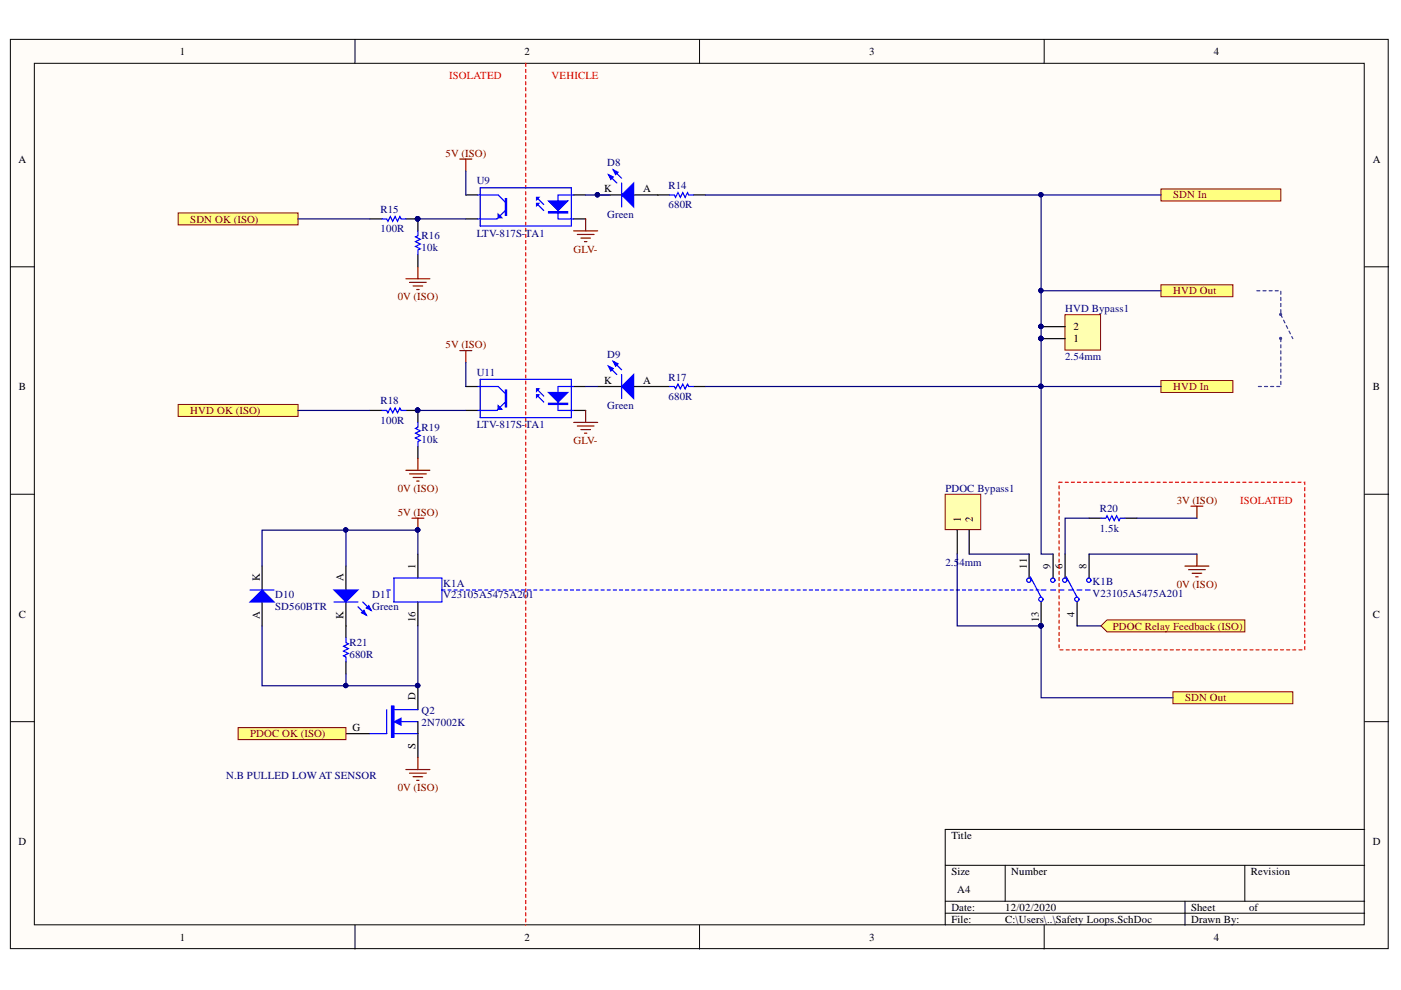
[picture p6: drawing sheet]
<svg xmlns="http://www.w3.org/2000/svg" width="297mm" height="210mm" viewBox="0 0 297 210" stroke-linecap="round" stroke-linejoin="round" font-family="sans-serif">
<defs><g id="words">
<g font-size="2.3">
<text x="38.1" y="11.7">1</text>
<text x="111.2" y="11.7">2</text>
<text x="184.3" y="11.7">3</text>
<text x="257.4" y="11.7">4</text>
<text x="3.9" y="34.5">A</text>
<text x="291.1" y="34.5">A</text>
<text x="128.1" y="40.8">K</text>
<text x="136.3" y="40.8">A</text>
<text x="227.6" y="70">2</text>
<text x="227.6" y="72.6">1</text>
<text x="4" y="82.7">B</text>
<text x="128.1" y="81.4">K</text>
<text x="136.3" y="81.4">A</text>
<text x="291.1" y="82.7">B</text>
<text x="203.7" y="110.6" transform="rotate(-90 203.7 110.6)">1</text>
<text x="206.3" y="110.6" transform="rotate(-90 206.3 110.6)">2</text>
<text x="55.1" y="123.1" transform="rotate(-90 55.1 123.1)">K</text>
<text x="72.8" y="123.1" transform="rotate(-90 72.8 123.1)">A</text>
<text x="88.1" y="120.6" transform="rotate(-90 88.1 120.6)">1</text>
<text x="217.7" y="120.6" transform="rotate(-90 217.7 120.6)">11</text>
<text x="222.8" y="120.6" transform="rotate(-90 222.8 120.6)">9</text>
<text x="225.3" y="120.6" transform="rotate(-90 225.3 120.6)">6</text>
<text x="230.4" y="120.6" transform="rotate(-90 230.4 120.6)">8</text>
<text x="4" y="130.9">C</text>
<text x="55.1" y="131.3" transform="rotate(-90 55.1 131.3)">A</text>
<text x="72.8" y="131.3" transform="rotate(-90 72.8 131.3)">K</text>
<text x="88.1" y="132" transform="rotate(-90 88.1 132)">16</text>
<text x="220.2" y="132" transform="rotate(-90 220.2 132)">13</text>
<text x="227.8" y="130.8" transform="rotate(-90 227.8 130.8)">4</text>
<text x="291.1" y="130.9">C</text>
<text x="88.1" y="148.4" transform="rotate(-90 88.1 148.4)">D</text>
<text x="74.8" y="155">G</text>
<text x="88.1" y="158.8" transform="rotate(-90 88.1 158.8)">S</text>
<text x="3.9" y="179.2">D</text>
<text x="201.7" y="177.9">Title</text>
<text x="291.1" y="179.2">D</text>
<text x="201.7" y="185.5">Size</text>
<text x="214.4" y="185.5">Number</text>
<text x="265.2" y="185.5">Revision</text>
<text x="203" y="189.3">A4</text>
<text x="201.7" y="193.1">Date:</text>
<text x="201.7" y="195.7">File:</text>
<text x="213.1" y="193.1">12/02/2020</text>
<text x="213.1" y="195.7">C:\Users\..\Safety Loops.SchDoc</text>
<text x="252.5" y="193.1">Sheet</text>
<text x="252.5" y="195.7">Drawn By:</text>
<text x="264.8" y="193.1">of</text>
<text x="38.1" y="199.5">1</text>
<text x="111.2" y="199.5">2</text>
<text x="184.3" y="199.5">3</text>
<text x="257.4" y="199.5">4</text>
</g>
<g font-size="2.3" fill="#f00">
<text x="95.2" y="16.7">ISOLATED</text>
<text x="117" y="16.7">VEHICLE</text>
<text x="262.9" y="106.9">ISOLATED</text>
</g>
<g font-size="2.3" fill="#800000">
<text x="94.5" y="33.2">5V (ISO)</text>
<text x="40.3" y="47.2">SDN OK (ISO)</text>
<text x="248.7" y="42.1">SDN In</text>
<text x="121.6" y="53.6">GLV-</text>
<text x="84.3" y="63.7">0V (ISO)</text>
<text x="248.7" y="62.4">HVD Out</text>
<text x="94.5" y="73.8">5V (ISO)</text>
<text x="248.7" y="82.7">HVD In</text>
<text x="40.3" y="87.8">HVD OK (ISO)</text>
<text x="121.6" y="94.1">GLV-</text>
<text x="84.3" y="104.3">0V (ISO)</text>
<text x="249.5" y="106.9">3V (ISO)</text>
<text x="84.3" y="109.4">5V (ISO)</text>
<text x="249.5" y="124.6">0V (ISO)</text>
<text x="236" y="133.5">PDOC Relay Feedback (ISO)</text>
<text x="251.3" y="148.7">SDN Out</text>
<text x="53" y="156.3">PDOC OK (ISO)</text>
<text x="84.3" y="167.8">0V (ISO)</text>
</g>
<g font-size="2.3" fill="#000080">
<text x="128.7" y="35.2">D8</text>
<text x="101.1" y="39">U9</text>
<text x="141.7" y="40">R14</text>
<text x="80.7" y="45.2">R15</text>
<text x="128.7" y="46.2">Green</text>
<text x="141.7" y="44.2">680R</text>
<text x="80.7" y="49.3">100R</text>
<text x="89.4" y="50.8">R16</text>
<text x="89.4" y="53.3">10k</text>
<text x="101.1" y="50.3">LTV-817S-TA1</text>
<text x="225.8" y="66.2">HVD Bypass1</text>
<text x="128.7" y="75.9">D9</text>
<text x="225.8" y="76.4">2.54mm</text>
<text x="101.1" y="79.7">U11</text>
<text x="141.7" y="80.7">R17</text>
<text x="80.7" y="85.7">R18</text>
<text x="80.7" y="89.8">100R</text>
<text x="128.7" y="86.8">Green</text>
<text x="141.7" y="84.7">680R</text>
<text x="89.4" y="91.3">R19</text>
<text x="89.4" y="93.9">10k</text>
<text x="101.1" y="90.8">LTV-817S-TA1</text>
<text x="200.4" y="104.3">PDOC Bypass1</text>
<text x="233.2" y="108.6">R20</text>
<text x="233.2" y="112.7">1.5k</text>
<text x="94" y="124.4">K1A</text>
<text x="200.4" y="120">2.5</text>
<text x="203.4" y="120">4mm</text>
<text x="231.6" y="124.1">K1B</text>
<text x="58.4" y="126.9">D10</text>
<text x="58.4" y="129.4">SD560BTR</text>
<text x="78.9" y="126.9">D11</text>
<text x="78.9" y="129.4">Green</text>
<text x="94" y="126.9">V23105A5475A20</text>
<text x="112.1" y="126.9">1</text>
<text x="231.6" y="126.6">V23105A5475A201</text>
<text x="74.1" y="137">R21</text>
<text x="74.1" y="139.6">680R</text>
<text x="89.4" y="151.5">Q2</text>
<text x="89.4" y="154">2N7002K</text>
<text x="48" y="165.2">N.B PULLED LOWAT SENSOR</text>
</g>
</g></defs>
<g fill="#fffcf8" stroke="#000" stroke-width=".21">
<path d="M2.2 8.3h292.1v192.8h-292.1z"/>
<path d="M7.3 13.4h281.9v182.7h-281.9z"/>
</g>
<g fill="none" stroke="#000" stroke-width=".21">
<path d="M75.3 8.3v5.1M148.3 8.3v5.1M221.4 8.3v5.1M2.2 56.6h5.1M289.3 56.6h5.1M2.2 104.8h5.1M289.3 104.8h5.1M2.2 153h5.1M289.3 153h5.1M289.3 175.9h-88.9v20.3M75.3 196.2v5M148.3 196.2v5"/>
<path d="M200.4 183.5h88.9M200.4 191.1h88.9M200.4 193.6h88.9M213.1 183.5v7.6M221.4 196.2v5M251.2 191.1v5.1M263.9 183.5v7.6"/>
</g>
<g fill="#ffff80" stroke="#800000" stroke-width=".21">
<path d="M246.1 60.4h15.3v2.5h-15.3z" fill-rule="evenodd"/>
<path d="M246.1 80.7h15.3v2.5h-15.3z" fill-rule="evenodd"/>
<path d="M246.1 40.1h25.5v2.5h-25.5z" fill-rule="evenodd"/>
</g>
<path d="M266.5 61.6h5.1v5.1M271.6 71.8v10.1h-5.1M271.6 66.7l2.5 5.1" fill="none" stroke="#0b5394" stroke-width=".25" stroke-dasharray=".6 .6"/>
<g fill="#0b5394" stroke="#0b5394" stroke-width=".25">
<circle cx="271.5" cy="71.7" r=".2"/>
<circle cx="271.5" cy="66.7" r=".2"/>
</g>
<path d="M111.5 13.4v182.8" fill="none" stroke="#f00" stroke-width=".25" stroke-dasharray=".6 .6"/>
<path d="M97.5 33.7h2.5M98.8 33.7v2.6" fill="none" stroke="#800000" stroke-width=".25"/>
<path d="M98.8 81.9h2.5M98.8 87h2.5M121.6 81.9h2.6M121.6 87h2.6" fill="none" stroke="#000" stroke-width=".25"/>
<path d="M101.3 81.9h4.3l1.5 1.6M101.8 80.4h19.3v8.1h-19.3zM107.1 85.2l-1.7 1.8h-4.1M113.8 83.7l1.5 1.5M113.8 82.5l1.5 1.5M121.6 81.9h-3.3v5.1h3.3" fill="none" stroke="#00f" stroke-width=".25"/>
<path d="M116.3 83.2h4.1l-2.1 2z" fill="#00f"/>
<path d="M116.3 83.2h4.1l-2.1 2zM116.3 85.5h4.1v.3h-4.1zM116.3 85.6h4.1" fill="none" stroke="#00f" stroke-width=".25"/>
<path d="M113.8 82.5h.5l-.5 .5z" fill="#00f"/>
<path d="M113.8 82.5h.5l-.5 .5z" fill="none" stroke="#00f" stroke-width=".25"/>
<path d="M113.8 83.7h.5l-.5 .5z" fill="#00f"/>
<path d="M107.1 82.7h.3v3.6h-.3zM107.3 82.7v3.6M113.8 83.7h.5l-.5 .5z" fill="none" stroke="#00f" stroke-width=".25"/>
<path d="M105.6 86l.8 .8h-.8z" fill="#00f"/>
<path d="M81 87h1l.2 .5 .6-1 .5 1 .5-1 .5 1 .5-1 .2 .5h1.1M88.6 89.6v1l-.5 .2 1 .5-1 .5 1 .6-1 .5 1 .5-.5 .2v1M105.6 86l.8 .8h-.8z" fill="none" stroke="#00f" stroke-width=".25"/>
<path d="M78.4 87h2.6M86.1 87h2.5v2.6M88.6 94.6v2.6M126.7 81.9h5.1M134.3 81.9h5.1" fill="none" stroke="#000" stroke-width=".25"/>
<circle cx="88.5" cy="87" r=".47" fill="#000080" stroke="#000080" stroke-width=".21"/>
<path d="M131.8 81.9l2.5-2.5v5.1z" fill="#00f"/>
<path d="M129 77.6l1.8 1.8M130 76.6l1.8 1.8M131.8 81.9l2.5-2.5v5.1z" fill="none" stroke="#00f" stroke-width=".25"/>
<path d="M129 77.6l1 .5-.5 .5z" fill="#00f"/>
<path d="M129 77.6l1 .5-.5 .5z" fill="none" stroke="#00f" stroke-width=".25"/>
<path d="M130 76.6l1 .5-.5 .5z" fill="#00f"/>
<path d="M130 76.6l1 .5-.5 .5zM131.8 79.4v5.1M142 81.9h1l.2 .6 .5-1.1 .5 1.1 .6-1.1 .5 1.1 .5-1.1 .2 .5h1" fill="none" stroke="#00f" stroke-width=".25"/>
<path d="M139.4 81.9h2.6M147 81.9h2.6" fill="none" stroke="#000" stroke-width=".25"/>
<path d="M97.5 74.3h2.5M98.8 74.3v2.6M86.1 99.7h5M88.6 97.2v2.5M121.6 89.6h5.1M122.4 90.3h3.6M123.2 91.1h2M123.9 91.8h.5M124.2 87v2.6M86.8 100.5h3.6M87.6 101.2h2M88.3 102h.6" fill="none" stroke="#800000" stroke-width=".25"/>
<path d="M37.8 85.8h25.4v2.5h-25.4z" fill-rule="evenodd" fill="#ffff80" stroke="#800000" stroke-width=".21"/>
<path d="M98.8 41.3h2.5M98.8 46.4h2.5M121.6 41.3h2.6M121.6 46.4h2.6" fill="none" stroke="#000" stroke-width=".25"/>
<path d="M101.8 39.8h19.3v8.1h-19.3zM101.3 41.3h4.3l1.5 1.6M107.1 44.6l-1.7 1.8h-4.1M113.8 43.1l1.5 1.5M113.8 41.8l1.5 1.6M121.6 41.3h-3.3v5.1h3.3" fill="none" stroke="#00f" stroke-width=".25"/>
<path d="M116.3 42.6h4.1l-2.1 2z" fill="#00f"/>
<path d="M116.3 42.6h4.1l-2.1 2zM116.3 44.9h4.1v.2h-4.1zM116.3 45h4.1" fill="none" stroke="#00f" stroke-width=".25"/>
<path d="M113.8 41.8h.5l-.5 .6z" fill="#00f"/>
<path d="M113.8 41.8h.5l-.5 .6z" fill="none" stroke="#00f" stroke-width=".25"/>
<path d="M113.8 43.1h.5l-.5 .5z" fill="#00f"/>
<path d="M107.1 42.1h.3v3.6h-.3zM107.3 42.1v3.6M113.8 43.1h.5l-.5 .5z" fill="none" stroke="#00f" stroke-width=".25"/>
<path d="M105.6 45.4l.8 .8h-.8z" fill="#00f"/>
<path d="M81 46.4h1l.2 .5 .6-1 .5 1 .5-1 .5 1 .5-1 .2 .5h1.1M88.6 49v1l-.5 .2 1 .5-1 .5 1 .5-1 .6 1 .5-.5 .2v1M105.6 45.4l.8 .8h-.8z" fill="none" stroke="#00f" stroke-width=".25"/>
<path d="M78.4 46.4h2.6M86.1 46.4h2.5v2.6M88.6 54v2.6M126.7 41.3h5.1M134.3 41.3h5.1" fill="none" stroke="#000" stroke-width=".25"/>
<g fill="#000080" stroke="#000080" stroke-width=".21">
<circle cx="88.5" cy="46.4" r=".47"/>
<circle cx="126.7" cy="41.3" r=".46"/>
</g>
<path d="M131.8 41.3l2.5-2.5v5.1z" fill="#00f"/>
<path d="M129 37l1.8 1.8M130 36l1.8 1.8M131.8 41.3l2.5-2.5v5.1z" fill="none" stroke="#00f" stroke-width=".25"/>
<path d="M129 37l1 .5-.5 .5z" fill="#00f"/>
<path d="M129 37l1 .5-.5 .5z" fill="none" stroke="#00f" stroke-width=".25"/>
<path d="M130 36l1 .5-.5 .5z" fill="#00f"/>
<path d="M130 36l1 .5-.5 .5zM131.8 38.8v5.1M142 41.3h1l.2 .5 .5-1 .5 1 .6-1 .5 1 .5-1 .2 .5h1" fill="none" stroke="#00f" stroke-width=".25"/>
<circle cx="126.7" cy="41.3" r=".46" fill="#000080" stroke="#000080" stroke-width=".21"/>
<path d="M139.4 41.3h2.6M147 41.3h2.6" fill="none" stroke="#000" stroke-width=".25"/>
<path d="M86.1 59.1h5M86.8 59.9h3.6M88.6 56.6v2.5M121.6 49h5.1M122.4 49.7h3.6M123.2 50.5h2M123.9 51.2h.5M124.2 46.4v2.6M87.6 60.6h2M88.3 61.4h.6" fill="none" stroke="#800000" stroke-width=".25"/>
<path d="M37.8 45.1h25.4v2.6h-25.4z" fill-rule="evenodd" fill="#ffff80" stroke="#800000" stroke-width=".21"/>
<path d="M225.8 66.7h7.5v7.5h-7.5z" fill="#ffffb0" stroke="#800000" stroke-width=".21"/>
<path d="M220.7 71.8h5.1M220.7 69.3h5.1M73.4 155.6h5M88.6 145.4v5.1M88.6 155.6v5" fill="none" stroke="#000" stroke-width=".25"/>
<g fill="#000080" stroke="#000080" stroke-width=".21">
<circle cx="220.7" cy="71.8" r=".46"/>
<circle cx="220.7" cy="69.2" r=".46"/>
<circle cx="88.5" cy="145.3" r=".46"/>
</g>
<path d="M82 150.5v5.1h-3.6M83 155.6h5.6M83 153h5.6M83 150.5h5.6" fill="none" stroke="#00f" stroke-width=".25"/>
<path d="M83 149.7h.5v6.6h-.5z" fill-rule="evenodd" fill="#00f"/>
<path d="M83 149.7h.5v6.6h-.5z" fill="none" stroke="#00f" stroke-width=".25"/>
<path d="M83.5 153l1.5-.7v1.5z" fill="#00f"/>
<path d="M83.5 153l1.5-.7v1.5z" fill="none" stroke="#00f" stroke-width=".21"/>
<path d="M55.6 120v5.1M55.6 127.6v5.1M88.6 153v2.6" fill="none" stroke="#000" stroke-width=".25"/>
<g fill="#000080" stroke="#000080" stroke-width=".21">
<circle cx="88.5" cy="145.3" r=".46"/>
<circle cx="88.5" cy="112.4" r=".46"/>
</g>
<path d="M87.3 109.9h2.6M88.6 109.9v2.5" fill="none" stroke="#800000" stroke-width=".25"/>
<path d="M53 127.6l2.6-2.5 2.5 2.5z" fill="#00f"/>
<path d="M53 127.6l2.6-2.5 2.5 2.5zM53 125.1h5.1" fill="none" stroke="#00f" stroke-width=".25"/>
<path d="M73.4 120v5.1M73.4 127.6v5.1" fill="none" stroke="#000" stroke-width=".25"/>
<path d="M70.8 125.1h5.1l-2.5 2.5z" fill="#00f"/>
<path d="M70.8 125.1h5.1l-2.5 2.5zM75.9 128.6l1.8 1.8M76.9 127.6l1.8 1.8" fill="none" stroke="#00f" stroke-width=".25"/>
<path d="M76.7 129.9l.5-.5 .5 1z" fill="#00f"/>
<path d="M76.7 129.9l.5-.5 .5 1z" fill="none" stroke="#00f" stroke-width=".25"/>
<path d="M77.7 128.9l.5-.5 .5 1z" fill="#00f"/>
<path d="M70.8 127.6h5.1M73.4 135.2v1.1l.5 .2-1.1 .5 1.1 .5-1.1 .5 1.1 .5-1.1 .6 .6 .2v1M77.7 128.9l.5-.5 .5 1z" fill="none" stroke="#00f" stroke-width=".25"/>
<path d="M73.4 132.7v2.5M73.4 140.3v2.6" fill="none" stroke="#000" stroke-width=".25"/>
<path d="M86.1 163.2h5M86.8 163.9h3.6M87.6 164.7h2M88.3 165.4h.6M88.6 160.6v2.6" fill="none" stroke="#800000" stroke-width=".25"/>
<path d="M200.4 104.8h7.5v7.5h-7.5z" fill="#ffffb0" stroke="#800000" stroke-width=".21"/>
<path d="M202.9 112.4v5.1M205.5 112.4v5.1M230.9 109.9h2.5M238.5 109.9h2.6" fill="none" stroke="#000" stroke-width=".25"/>
<path d="M233.4 109.9h1.1l.2-.5 .5 1 .5-1 .5 1 .5-1 .6 1 .2-.5h1" fill="none" stroke="#00f" stroke-width=".25"/>
<path d="M252.5 107.3h2.5M253.8 107.3v2.6" fill="none" stroke="#800000" stroke-width=".25"/>
<path d="M233.4 132.7l1.3-1.3h29.2v2.6h-29.2z" fill-rule="evenodd" fill="#ffff80" stroke="#800000" stroke-width=".21"/>
<path d="M253.8 117.5v2.5M251.2 120h5.1M252 120.8h3.5M252.8 121.5h2M253.5 122.3h.5" fill="none" stroke="#800000" stroke-width=".25"/>
<path d="M88.6 117.5v5.1M218.2 117.5v5.1M223.3 117.5v5.1M225.8 117.5v5.1M230.9 117.5v5.1M88.6 127.6v5.1M220.7 127.6v5.1M228.4 127.6v5.1" fill="none" stroke="#000" stroke-width=".25"/>
<g fill="none" stroke="#00f" stroke-width=".25">
<path d="M82 125.1h.8M83.5 122.6h10.2v5h-10.2zM218.4 122.3l2.3 4.3M220.7 125.1h1.1M222.8 125.1h1M224.5 125.1h1.1M226.1 122.3l2.3 4.3M226.6 125.1h1M228.4 125.1h1M230.1 125.1h1.1"/>
<circle cx="218.1" cy="123" r=".46"/>
<circle cx="220.7" cy="127.1" r=".46"/>
<circle cx="223.2" cy="123" r=".46"/>
<circle cx="225.8" cy="123" r=".46"/>
<circle cx="228.3" cy="127.1" r=".46"/>
<circle cx="230.9" cy="123" r=".46"/>
</g>
<circle cx="220.7" cy="132.7" r=".46" fill="#000080" stroke="#000080" stroke-width=".21"/>
<g fill="#ffff80" stroke="#800000" stroke-width=".21">
<path d="M50.5 154.3h22.9v2.5h-22.9z" fill-rule="evenodd"/>
<path d="M248.7 146.7h25.4v2.5h-25.4z" fill-rule="evenodd"/>
</g>
<path d="M224.5 102.3h52.1v35.5h-52.1v-35.5" fill="none" stroke="#f00" stroke-width=".25" stroke-dasharray=".6 .6"/>
<path d="M93.7 125.1h127" fill="none" stroke="#00f" stroke-width=".25" stroke-dasharray=".6 .6"/>
<path d="M246.1 41.3h-25.4v20.3h25.4M220.7 132.7v15.2h28" fill="none" stroke="#11037f" stroke-width=".25"/>
<g fill="#000080" stroke="#000080" stroke-width=".21">
<circle cx="220.7" cy="41.3" r=".46"/>
<circle cx="220.7" cy="61.6" r=".46"/>
<circle cx="220.7" cy="71.8" r=".46"/>
<circle cx="220.7" cy="69.2" r=".46"/>
<circle cx="88.5" cy="87" r=".47"/>
<circle cx="126.7" cy="41.3" r=".46"/>
<circle cx="220.7" cy="81.9" r=".46"/>
<circle cx="88.5" cy="46.4" r=".47"/>
<circle cx="73.3" cy="145.3" r=".46"/>
<circle cx="73.3" cy="112.4" r=".46"/>
<circle cx="88.5" cy="112.4" r=".46"/>
<circle cx="220.7" cy="132.7" r=".46"/>
<circle cx="88.5" cy="145.3" r=".46"/>
</g>
<g fill="none" stroke="#000080" stroke-width=".25">
<path d="M98.8 36.3v5M63.2 46.4h15.2M88.6 46.4h10.2M124.2 41.3h5.1M149.6 41.3h71.1M98.8 76.9v5M220.7 61.6v20.3h-71.1M63.2 87h15.2M88.6 87h10.2M124.2 81.9h2.5M246.1 81.9h-25.4v35.6h2.6M73.4 112.4v7.6"/>
<path d="M88.6 117.5v-5.1h-33v7.6M202.9 117.5v15.2h17.8M205.5 117.5h12.7M230.9 109.9h-5.1v7.6M230.9 117.5h22.9M241.1 109.9h12.7M55.6 132.7v12.7h33v-12.7M228.4 132.7h5M73.4 142.9v2.5"/>
</g>
<use href="#words"/>
</svg>
